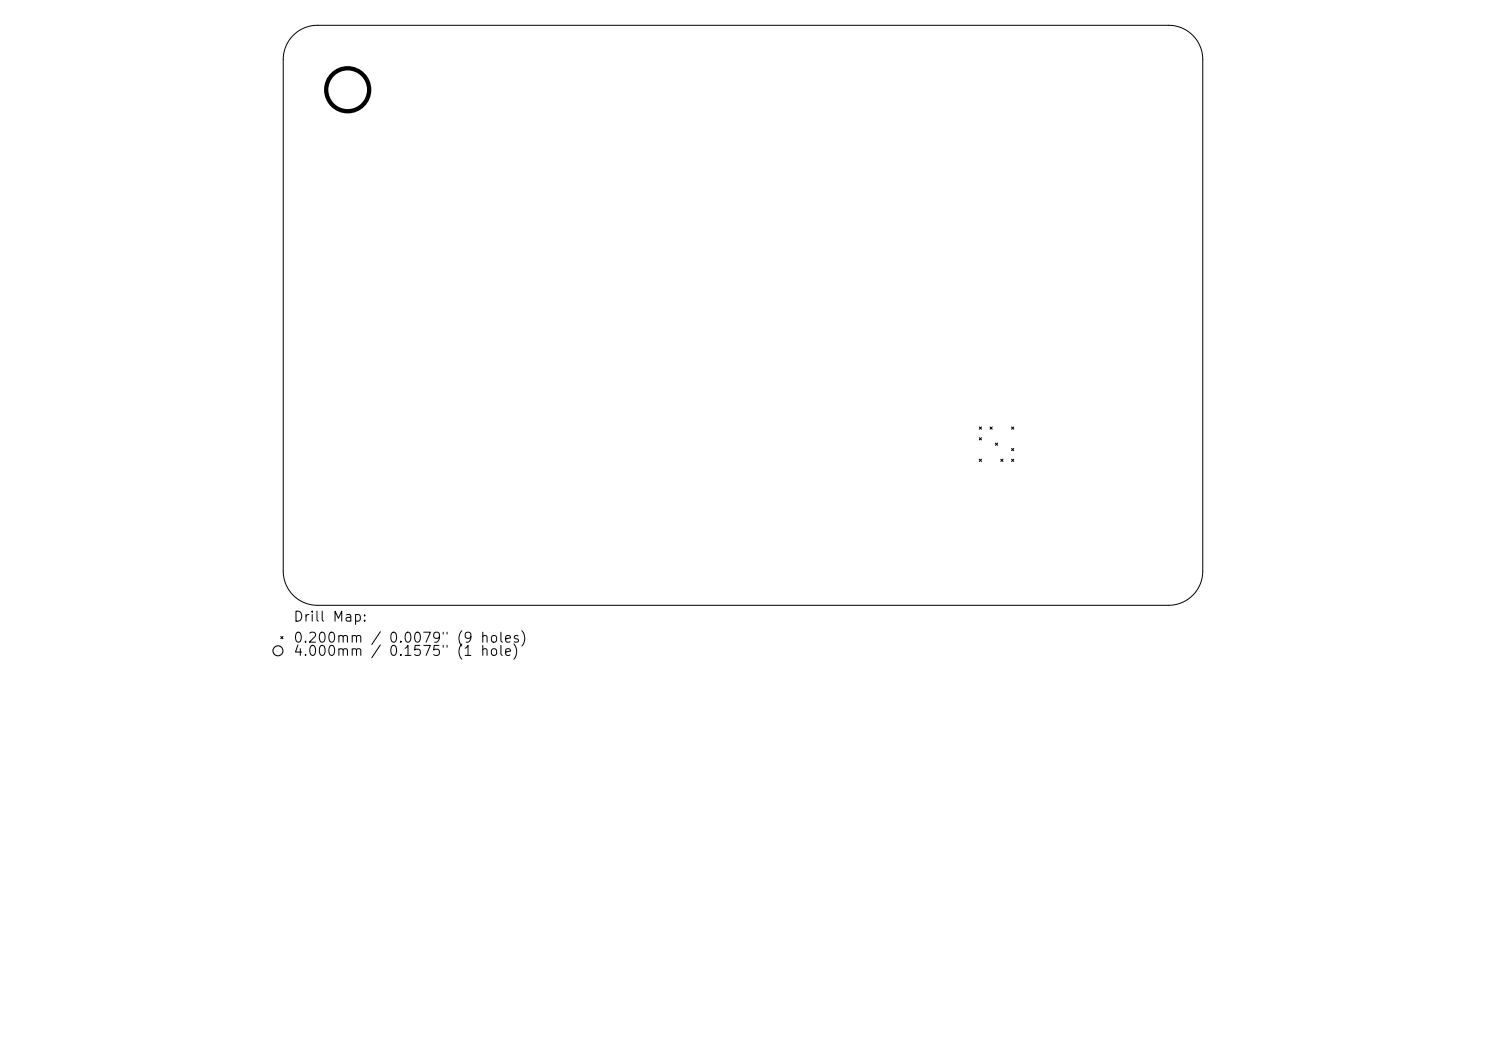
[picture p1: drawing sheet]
<svg xmlns="http://www.w3.org/2000/svg" width="297mm" height="210mm" viewBox="0 0 297 210" stroke-linecap="round" stroke-linejoin="round" font-family="sans-serif">
<defs><g id="words">
<g font-size="2">
<text x="58.5" y="124.7">Drill Map:</text>
<text x="58.5" y="128.9">0.200mm / 0.0079&quot; (9 holes)</text>
<text x="58.5" y="131.6">4.000mm</text>
<text x="77.5" y="131.6">0.1575&quot; (1 hole)</text>
</g>
</g></defs>
<path d="M58.6 7.1a6.8 6.8 0 0 1 4.8-2h170.2a6.8 6.8 0 0 1 6.8 6.8v102.2a6.8 6.8 0 0 1-6.8 6.9h-170.2a6.8 6.8 0 0 1-6.8-6.9v-102.2a6.8 6.8 0 0 1 2-4.8z" fill="none" stroke="#000" stroke-width=".2"/>
<g fill="none" stroke="#000" stroke-width=".21">
<path d="M195.7 85.3l.5 .5M195.7 87.5l.5 .4M195.7 91.8l.5 .4M196.2 85.3l-.5 .5M196.2 87.5l-.5 .4M196.2 91.8l-.5 .4M197.9 85.3l.4 .5M198.3 85.3l-.4 .5M199 88.5l.4 .5M199.4 88.5l-.4 .5M200 91.8l.5 .4M200.5 91.8l-.5 .4"/>
<path d="M202.2 91.8l.4 .4M202.2 89.6l.4 .4M202.2 85.3l.4 .5M202.6 85.3l-.4 .5M202.6 89.6l-.4 .4M202.6 91.8l-.4 .4M56.1 127.2l.5 .4M56.6 127.2l-.5 .4"/>
<circle cx="55.6" cy="130" r="1"/>
</g>
<circle cx="69.5" cy="17.9" r="4.3" fill="none" stroke="#000" stroke-width=".86"/>
<use href="#words"/>
</svg>
